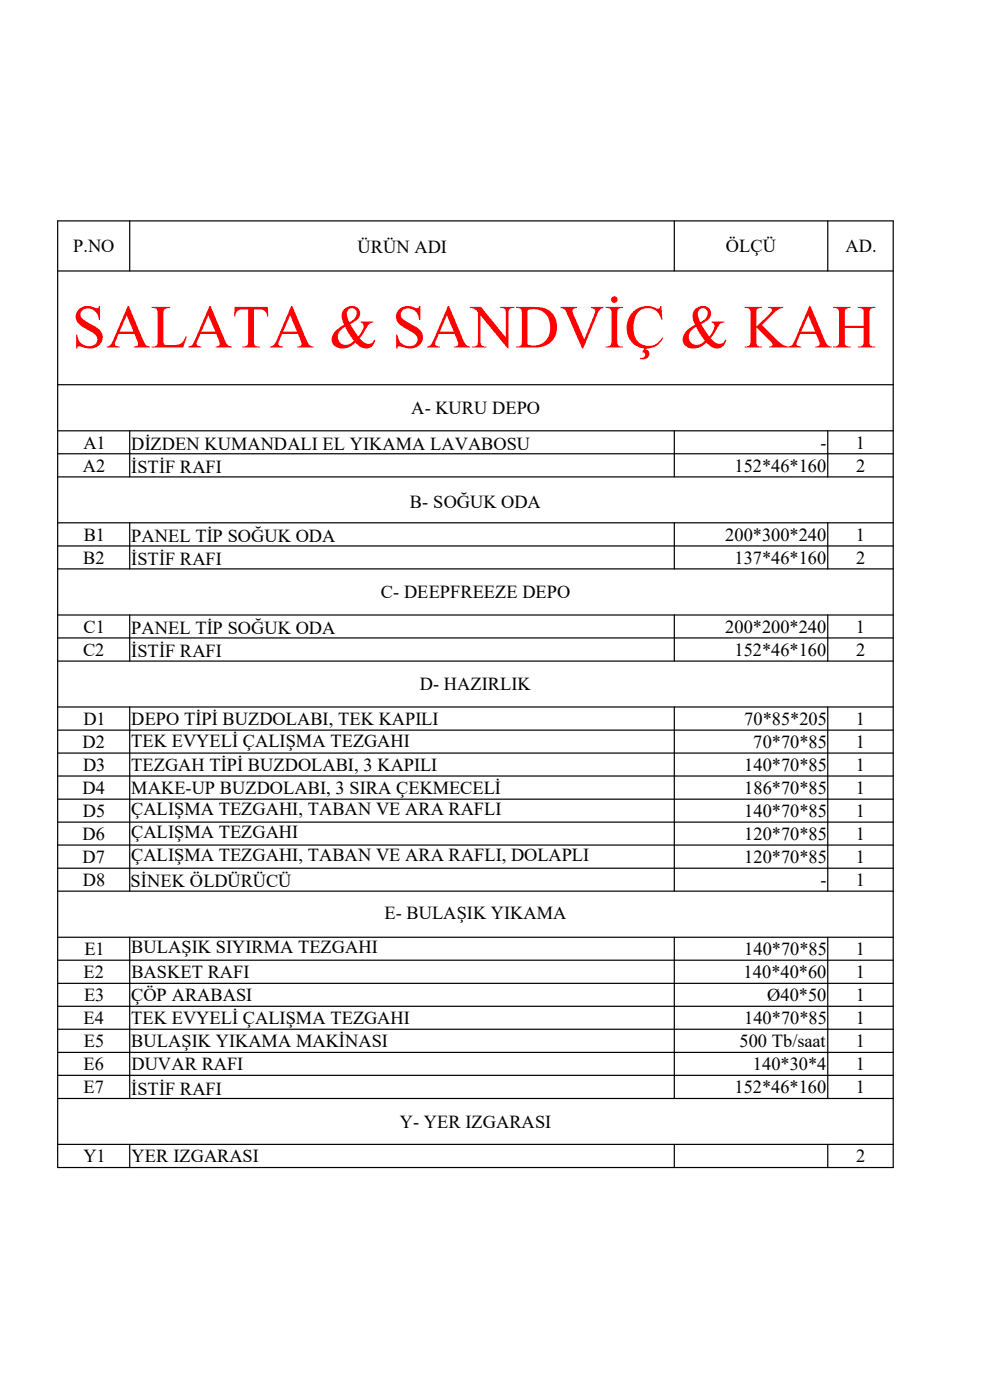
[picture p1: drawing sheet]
<svg xmlns="http://www.w3.org/2000/svg" width="210mm" height="297mm" viewBox="0 0 210 297" stroke-linecap="round" stroke-linejoin="round" font-family="sans-serif">
<defs><g id="words">
<text font-size="13" fill="#f00" x="15.2" y="73.7">SALATA &amp; SANDVİÇ &amp; KAH</text>
<g font-size="3.9">
<text x="15.5" y="53.5">P.NO</text>
<text x="75.8" y="53.8">ÜRÜN ADI</text>
<text x="154" y="53.4">ÖLÇÜ</text>
<text x="179.4" y="53.5">AD.</text>
<text x="87.2" y="87.8">A- KURU DEPO</text>
<text x="17.7" y="95.2">A1</text>
<text x="27.9" y="95.4">DİZDEN KUMANDALI EL YIKAMA LAVABOSU</text>
<text x="174" y="95.2">-</text>
<text x="181.6" y="95.2">1</text>
<text x="17.6" y="100">A2</text>
<text x="27.9" y="100.3">İSTİF RAFI</text>
<text x="155.8" y="100">152*46*160</text>
<text x="181.6" y="100">2</text>
<text x="87" y="107.7">B- SOĞUK ODA</text>
<text x="17.7" y="119.6">B2</text>
<text x="17.8" y="114.7">B1</text>
<text x="27.9" y="115">PANEL TİP SOĞUK ODA</text>
<text x="27.9" y="119.8">İSTİF RAFI</text>
<text x="153.8" y="114.7">200*300*240</text>
<text x="155.8" y="119.6">137*46*160</text>
<text x="181.6" y="114.7">1</text>
<text x="181.6" y="119.6">2</text>
<text x="80.8" y="126.9">C- DEEPFREEZE DEPO</text>
<text x="17.7" y="134.2">C1</text>
<text x="27.9" y="134.5">PANEL TİP SOĞUK ODA</text>
<text x="153.8" y="134.2">200*200*240</text>
<text x="181.6" y="134.2">1</text>
<text x="17.6" y="139.1">C2</text>
<text x="27.9" y="139.4">İSTİF RAFI</text>
<text x="155.8" y="139.1">152*46*160</text>
<text x="181.6" y="139.1">2</text>
<text x="89.1" y="146.4">D- HAZIRLIK</text>
<text x="17.7" y="153.8">D1</text>
<text x="27.9" y="153.8">DEPO TİPİ BUZDOLABI, TEK KAPILI</text>
<text x="157.9" y="153.8">70*85*205</text>
<text x="181.6" y="153.8">1</text>
<text x="17.5" y="158.7">D2</text>
<text x="27.8" y="158.6">TEK EVYELİ ÇALIŞMA TEZGAHI</text>
<text x="159.8" y="158.6">70*70*85</text>
<text x="181.6" y="158.7">1</text>
<text x="17.6" y="163.5">D3</text>
<text x="27.8" y="163.5">TEZGAH TİPİ BUZDOLABI, 3 KAPILI</text>
<text x="157.9" y="163.5">140*70*85</text>
<text x="181.6" y="163.5">1</text>
<text x="17.5" y="168.4">D4</text>
<text x="17.6" y="173.3">D5</text>
<text x="27.8" y="172.9">ÇALIŞMA TEZGAHI, TABAN VE ARA RAFLI</text>
<text x="27.9" y="168.4">MAKE-UP BUZDOLABI, 3 SIRA ÇEKMECELİ</text>
<text x="157.9" y="168.4">186*70*85</text>
<text x="157.9" y="173.3">140*70*85</text>
<text x="181.6" y="173.3">1</text>
<text x="181.6" y="168.4">1</text>
<text x="17.5" y="178.1">D6</text>
<text x="27.8" y="177.8">ÇALIŞMA TEZGAHI</text>
<text x="157.9" y="178.1">120*70*85</text>
<text x="181.6" y="178.2">1</text>
<text x="17.5" y="183.1">D7</text>
<text x="27.8" y="182.7">ÇALIŞMA TEZGAHI, TABAN VE ARA RAFLI, DOLAPLI</text>
<text x="157.9" y="183.1">120*70*85</text>
<text x="181.6" y="183.1">1</text>
<text x="17.6" y="187.9">D8</text>
<text x="27.7" y="188.2">SİNEK ÖLDÜRÜCÜ</text>
<text x="174" y="188">-</text>
<text x="181.6" y="188">1</text>
<text x="81.5" y="194.9">E- BULAŞIK YIKAMA</text>
<text x="17.9" y="202.6">E1</text>
<text x="27.9" y="202.2">BULAŞIK SIYIRMA TEZGAHI</text>
<text x="157.9" y="202.6">140*70*85</text>
<text x="181.6" y="202.6">1</text>
<text x="17.7" y="207.5">E2</text>
<text x="27.9" y="207.5">BASKET RAFI</text>
<text x="157.8" y="207.5">140*40*60</text>
<text x="181.6" y="207.5">1</text>
<text x="17.8" y="212.3">E3</text>
<text x="27.8" y="212.3">ÇÖP ARABASI</text>
<text x="162.7" y="212.3">Ø40*50</text>
<text x="181.6" y="212.4">1</text>
<text x="17.7" y="217.3">E4</text>
<text x="27.8" y="217.2">TEK EVYELİ ÇALIŞMA TEZGAHI</text>
<text x="157.9" y="217.2">140*70*85</text>
<text x="181.6" y="217.3">1</text>
<text x="17.7" y="227">E6</text>
<text x="17.8" y="222.1">E5</text>
<text x="27.9" y="222.1">BULAŞIK YIKAMA MAKİNASI</text>
<text x="27.9" y="227">DUVAR RAFI</text>
<text x="156.8" y="222.2">500 Tb/saat</text>
<text x="159.7" y="227">140*30*4</text>
<text x="181.6" y="222.1">1</text>
<text x="181.6" y="227">1</text>
<text x="17.7" y="231.9">E7</text>
<text x="27.9" y="232.2">İSTİF RAFI</text>
<text x="155.8" y="231.9">152*46*160</text>
<text x="181.6" y="231.9">1</text>
<text x="84.8" y="239.2">Y- YER IZGARASI</text>
<text x="17.7" y="246.5">Y1</text>
<text x="27.9" y="246.5">YER IZGARASI</text>
<text x="181.6" y="246.5">2</text>
</g>
</g></defs>
<g fill="none" stroke="#000" stroke-width=".25">
<path d="M12.2 57.5h177.3M12.2 46.9h177.3v200.8h-177.3zM27.5 46.9v10.6M143 46.9v10.6M175.6 46.9v10.6M12.2 81.6h177.3M12.2 91.4h177.3M12.2 96.3h177.3M27.5 91.4v9.8M143 91.4v9.8M175.6 91.4v9.8M12.2 101.2h177.3"/>
<path d="M12.2 110.9h177.3M12.2 115.8h177.3M27.5 110.9v9.8M143 110.9v9.8M175.6 110.9v9.8M12.2 120.7h177.3M12.2 130.5h177.3M12.2 135.3h177.3M27.5 130.5v9.8M143 130.5v9.8M175.6 130.5v9.8M12.2 140.3h177.3"/>
<path d="M12.2 150h177.3M12.2 154.9h177.3M12.2 159.8h177.3M27.5 150v39.1M143 150v39.1M175.6 150v39.1M12.2 164.6h177.3M12.2 169.5h177.3M12.2 174.4h177.3M12.2 179.3h177.3M12.2 184.2h177.3M12.2 189.1h177.3"/>
<path d="M12.2 198.8h177.3M27.5 198.8v34.2M143 198.8v34.2M175.6 198.8v34.2M12.2 203.7h177.3M12.2 208.6h177.3M12.2 213.5h177.3M12.2 218.4h177.3M12.2 223.3h177.3M12.2 228.1h177.3M12.2 233h177.3M12.2 242.8h177.3"/>
<path d="M27.5 242.8v4.9M143 242.8v4.9M175.6 242.8v4.9"/>
</g>
<use href="#words"/>
</svg>
